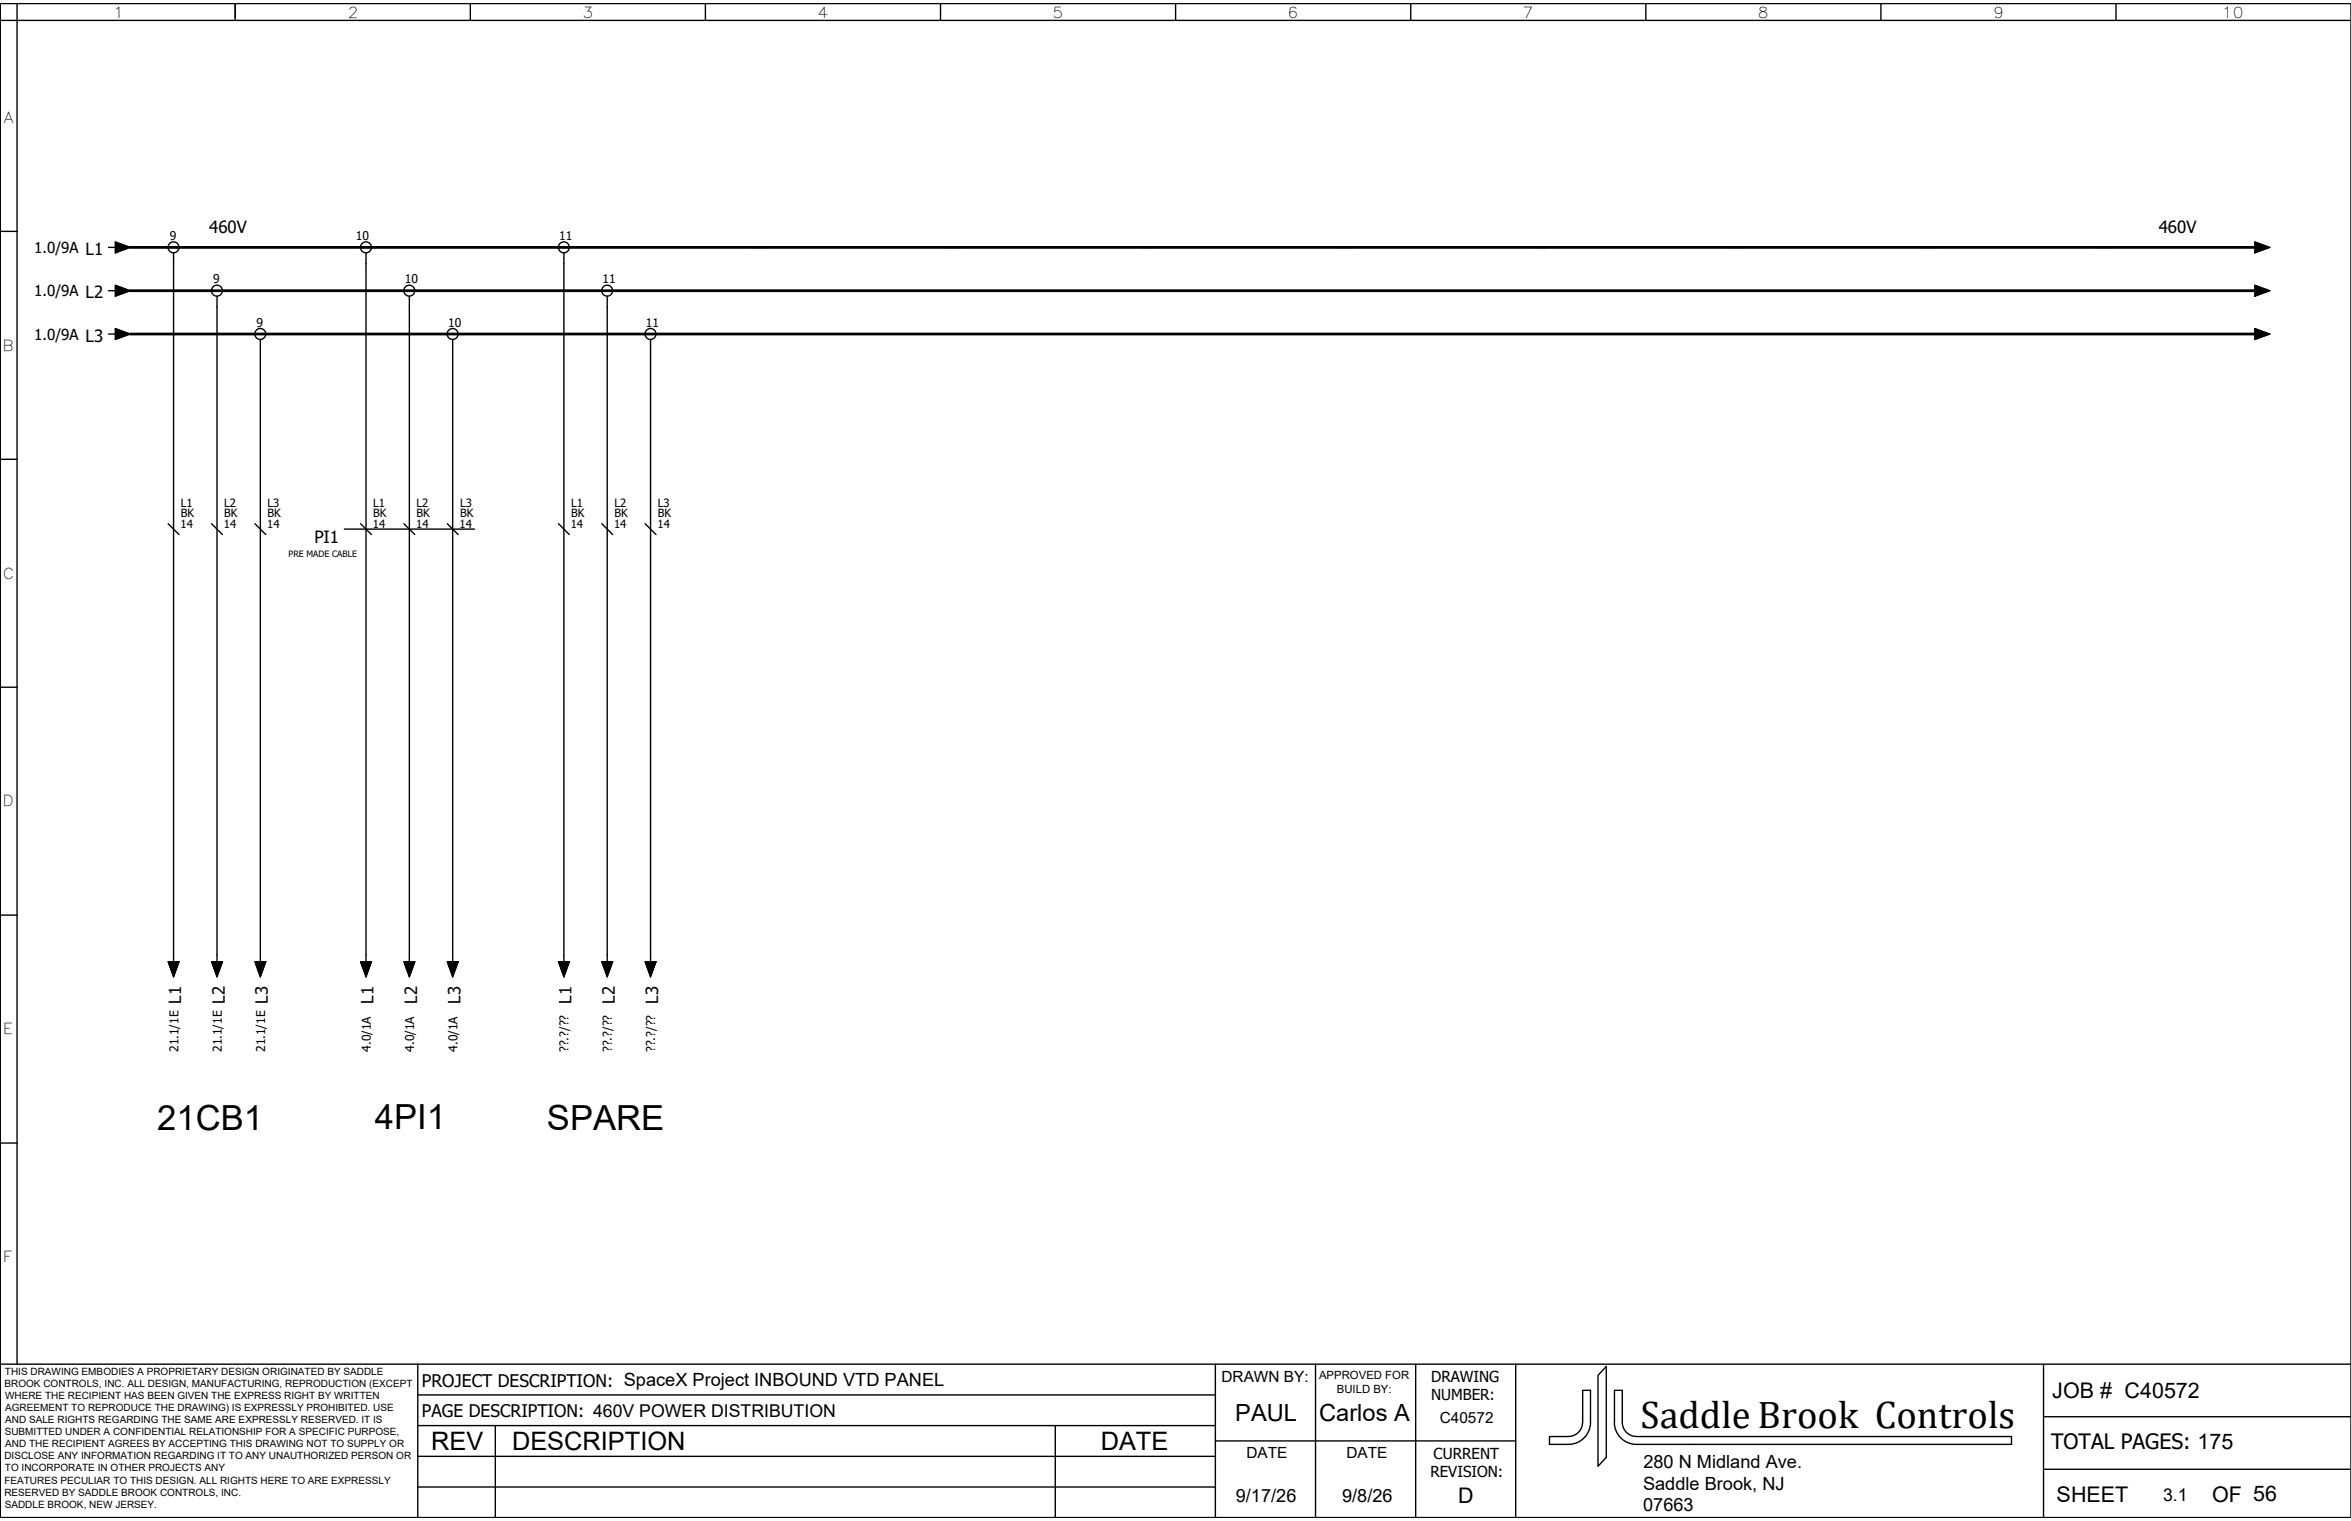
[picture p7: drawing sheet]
<svg xmlns="http://www.w3.org/2000/svg" width="432mm" height="279mm" viewBox="0 0 432 279" stroke-linecap="round" stroke-linejoin="round" font-family="sans-serif">
<defs><g id="words">
<text font-size="7.1" x="301.3" y="262.4">Saddle Brook Controls</text>
<g font-size="6.4">
<text x="28.9" y="207.5">21CB1</text>
<text x="68.8" y="207.5">4PI1</text>
<text x="100.5" y="207.5">SPARE</text>
</g>
<g font-size="4.7">
<text x="79.2" y="266.3">REV</text>
<text x="94" y="266.4">DESCRIPTION</text>
<text x="202.2" y="266.3">DATE</text>
</g>
<g font-size="4.3">
<text x="226.9" y="261.1">PAUL</text>
<text x="242.3" y="261.1">Carlos A</text>
</g>
<g font-size="4">
<text x="376.9" y="256.8">JOB # C40572</text>
<text x="377.7" y="275.9">SHEET</text>
<text x="406.3" y="275.9">OF 56</text>
</g>
<g font-size="3.9">
<text x="376.7" y="266.3">TOTAL PAGES: 175</text>
<text x="267.8" y="276.1">D</text>
</g>
<g font-size="3.3">
<text x="301.8" y="269.6">280 N Midland Ave.</text>
<text x="227" y="275.9">9/17/26</text>
<text x="246.5" y="275.9">9/8/26</text>
<text x="301.8" y="273.6">Saddle Brook, NJ</text>
<text x="301.8" y="277.6">07663</text>
</g>
<g font-size="3.2">
<text x="77.5" y="254.8">PROJECT DESCRIPTION: SpaceX Project INBOUND VTD PANEL</text>
<text x="77.5" y="260.2">PAGE DESCRIPTION: 460V POWER DISTRIBUTION</text>
<text x="397.3" y="275.7">3.1</text>
</g>
<g font-size="3.1">
<text x="38.4" y="42.7">460V</text>
<text x="396.5" y="42.7">460V</text>
<text x="57.7" y="99.7">PI1</text>
<text x="33.3" y="184.4" transform="rotate(-90 33.3 184.4)">L1</text>
<text x="41.3" y="184.4" transform="rotate(-90 41.3 184.4)">L2</text>
<text x="49.2" y="184.4" transform="rotate(-90 49.2 184.4)">L3</text>
<text x="68.6" y="184.4" transform="rotate(-90 68.6 184.4)">L1</text>
<text x="76.6" y="184.4" transform="rotate(-90 76.6 184.4)">L2</text>
<text x="84.6" y="184.4" transform="rotate(-90 84.6 184.4)">L3</text>
<text x="105" y="184.4" transform="rotate(-90 105 184.4)">L1</text>
<text x="112.9" y="184.4" transform="rotate(-90 112.9 184.4)">L2</text>
<text x="120.9" y="184.4" transform="rotate(-90 120.9 184.4)">L3</text>
</g>
<g font-size="2.8">
<text x="20.8" y="3.2">1</text>
<text x="63.9" y="3.2">2</text>
<text x="107" y="3.2">3</text>
<text x="150.2" y="3.2">4</text>
<text x="193.3" y="3.2">5</text>
<text x="236.5" y="3.2">6</text>
<text x="279.7" y="3.2">7</text>
<text x="322.9" y="3.2">8</text>
<text x="366" y="3.2">9</text>
<text x="408.1" y="3.2">10</text>
<text x=".7" y="22.5">A</text>
<text x="6.3" y="46.5">1.0/9A L1</text>
<text x="6.3" y="54.4">1.0/9A L2</text>
<text x=".5" y="64.4">B</text>
<text x="6.3" y="62.4">1.0/9A L3</text>
<text x=".5" y="106.3">C</text>
<text x=".5" y="148.1">D</text>
<text x=".6" y="190">E</text>
<text x=".6" y="231.9">F</text>
<text x="224.3" y="253.8">DRAWN BY:</text>
<text x="262.8" y="253.9">DRAWING</text>
<text x="262.8" y="257.2">NUMBER:</text>
<text x="264.4" y="261.4">C40572</text>
<text x="228.9" y="267.9">DATE</text>
<text x="247.3" y="267.9">DATE</text>
<text x="263.3" y="267.9">CURRENT</text>
<text x="262.7" y="271.4">REVISION:</text>
</g>
<g font-size="2.2">
<text x="31.2" y="44.1">9</text>
<text x="65.4" y="44.1">10</text>
<text x="102.7" y="44.1">11</text>
<text x="39.2" y="52.1">9</text>
<text x="74.3" y="52.1">10</text>
<text x="110.7" y="52.1">11</text>
<text x="47.1" y="60">9</text>
<text x="82.3" y="60">10</text>
<text x="118.6" y="60">11</text>
<text x="32.8" y="193.3" transform="rotate(-90 32.8 193.3)">21.1/1E</text>
<text x="40.7" y="193.3" transform="rotate(-90 40.7 193.3)">21.1/1E</text>
<text x="48.7" y="193.3" transform="rotate(-90 48.7 193.3)">21.1/1E</text>
<text x="68.1" y="193.2" transform="rotate(-90 68.1 193.2)">4.0/1A</text>
<text x="76.1" y="193.2" transform="rotate(-90 76.1 193.2)">4.0/1A</text>
<text x="84" y="193.2" transform="rotate(-90 84 193.2)">4.0/1A</text>
<text x="104.4" y="193.3" transform="rotate(-90 104.4 193.3)">??.?/??</text>
<text x="112.4" y="193.3" transform="rotate(-90 112.4 193.3)">??.?/??</text>
<text x="120.4" y="193.3" transform="rotate(-90 120.4 193.3)">??.?/??</text>
</g>
<g font-size="2.1">
<text x="33.2" y="95">BK</text>
<text x="33.2" y="93.1">L1</text>
<text x="41.2" y="95">BK</text>
<text x="41.2" y="93.1">L2</text>
<text x="49.1" y="95">BK</text>
<text x="49.1" y="93.1">L3</text>
<text x="68.6" y="95">BK</text>
<text x="68.6" y="93.1">L1</text>
<text x="76.5" y="95">BK</text>
<text x="76.5" y="93.1">L2</text>
<text x="84.5" y="95">BK</text>
<text x="84.5" y="93.1">L3</text>
<text x="104.9" y="95">BK</text>
<text x="104.9" y="93.1">L1</text>
<text x="112.9" y="95">BK</text>
<text x="112.9" y="93.1">L2</text>
<text x="120.8" y="95">BK</text>
<text x="120.8" y="93.1">L3</text>
<text x="33.1" y="97">14</text>
<text x="41.1" y="97">14</text>
<text x="49.1" y="97">14</text>
<text x="68.5" y="97">14</text>
<text x="76.5" y="97">14</text>
<text x="84.4" y="97">14</text>
<text x="104.8" y="97">14</text>
<text x="112.8" y="97">14</text>
<text x="120.8" y="97">14</text>
<text x="242.3" y="253.3">APPROVED FOR</text>
<text x="245.5" y="255.8">BUILD BY:</text>
</g>
<g font-size="1.8">
<text x=".8" y="254.8">BROOK CONTROLS, INC. ALL DESIGN, MANUFACTURING, REPRODUCTION (EXCEPT</text>
<text x=".9" y="252.6">THIS DRAWING EMBODIES A PROPRIETARY DESIGN ORIGINATED BY SADDLE</text>
<text x=".9" y="257">WHERE THE RECIPIENT HAS BEEN GIVEN THE EXPRESS RIGHT BY WRITTEN</text>
<text x=".9" y="263.7">SUBMITTED UNDER A CONFIDENTIAL RELATIONSHIP FOR A SPECIFIC PURPOSE,</text>
<text x="1" y="259.2">AGREEMENT TO REPRODUCE THE DRAWING) IS EXPRESSLY PROHIBITED. USE</text>
<text x="1" y="261.4">AND SALE RIGHTS REGARDING THE SAME ARE EXPRESSLY RESERVED. IT IS</text>
<text x=".8" y="268.1">DISCLOSE ANY INFORMATION REGARDING IT TO ANY UNAUTHORIZED PERSON OR</text>
<text x="1" y="265.9">AND THE RECIPIENT AGREES BY ACCEPTING THIS DRAWING NOT TO SUPPLY OR</text>
<text x=".8" y="272.5">FEATURES PECULIAR TO THIS DESIGN. ALL RIGHTS HERE TO ARE EXPRESSLY</text>
<text x=".8" y="274.7">RESERVED BY SADDLE BROOK CONTROLS, INC.</text>
<text x=".9" y="270.3">TO INCORPORATE IN OTHER PROJECTS ANY</text>
<text x=".9" y="276.9">SADDLE BROOK, NEW JERSEY.</text>
</g>
<text font-size="1.6" x="53" y="102.2">PRE MADE CABLE</text>
</g></defs>
<!-- layer: 0 -->
<g fill="none" stroke="#000" stroke-width=".25">
<path d="M0 .7h431.8v278.1h-431.8zM0 3.7h431.8M0 .7v278.1M3.1 .7v249.9M43.2 .7v3M86.4 .7v3M129.6 .7v3M172.7 .7v3M215.9 .7v3M259.1 .7v3M302.3 .7v3M345.5 .7v3"/>
<path d="M388.6 .7v3M0 42.5h3.1M19.9 45.4h1.3M19.9 53.4h1.3M21.2 44.5l2.7 .9-2.7 1zM21.2 52.4l2.7 1-2.7 1zM30.4 45.4h3M31.9 46.4v131M38.4 53.4h2.9M39.9 54.4v123M66.2 45.4h3M67.2 46.4v131"/>
<path d="M74.2 53.4h3M75.2 54.4v123M102.1 45.4h3M103.6 46.4v131M110 53.4h3M111.5 54.4v123M137.9 45.4h3M145.9 53.4h2.9M173.7 45.4h3M181.7 53.4h3M209.6 45.4h3M217.5 53.4h3"/>
<path d="M245.4 45.4h3M253.4 53.4h3M281.2 45.4h3M289.2 53.4h3M317.1 45.4h3M325.1 53.4h2.9M352.9 45.4h3M360.9 53.4h3M384.8 45.4h3M392.7 53.4h3M414.1 44.5l2.8 .9-2.8 1zM414.1 52.4l2.8 1-2.8 1z"/>
<path d="M19.9 61.4h1.3M21.2 60.4l2.7 1-2.7 1zM46.3 61.4h3M47.8 62.4v115M82.1 61.4h3.1M83.1 62.4v115M118 61.4h3M119.5 62.4v115M153.8 61.4h3M189.7 61.4h3M225.5 61.4h3M261.3 61.4h3"/>
<path d="M297.2 61.4h3M333 61.4h3M368.9 61.4h2.9M400.7 61.4h3M414.1 60.4l2.8 1-2.8 1zM0 84.4h3.1M30.9 96.2l2 2M38.9 96.2l2 2M46.8 96.2l2 2M63.2 97.2h23.9M66.2 96.2l2 2M74.2 96.2l2 2"/>
<path d="M82.1 96.2l2 2M102.6 96.2l2 2M110.5 96.2l2 2M118.5 96.2l2 2M0 126.2h3.1M0 168.1h3.1M30.9 176.7h2l-1 2.7zM38.9 176.7h2l-1 2.7zM46.8 176.7h2l-1 2.7zM66.2 176.7h2l-1 2.7zM74.2 176.7h2l-1 2.7zM82.1 176.7h2l-1 2.7z"/>
<path d="M102.6 176.7h2l-1 2.7zM110.5 176.7h2l-1 2.7zM118.5 176.7h2l-1 2.7zM0 210h3.1M0 250.6h431.8M76.7 250.6v28.2M76.7 256.2h146.5M223.2 250.6v28.2M241.6 250.6v28.2M260 250.6v28.2M278.4 250.6v28.2M295 251v16.7l-1.5 1.6v-16.7z"/>
<path d="M375.3 250.8v28M76.7 273.2h146.5M76.7 267.5h146.5M76.7 261.9h146.5M91 261.9v16.9M193.8 261.9v16.9M223.2 264.7h55.2M290.7 261.3a2.57 2.57 0 0 1-2.6 2.6h-3.5M290.7 261.3v-5.9h1.4v5.9a4 4 0 0 1-4 4h-3.5v-1.4M296.5 261.3a4 4 0 0 0 4 4h68.9v-1.4h-68.9a2.61 2.61 0 0 1-2.5-2.6v-5.9h-1.5v5.9M375.3 269.9h56.5M375.3 260.2h56.5"/>
<circle cx="31.9" cy="45.4" r="1.01"/>
<circle cx="39.8" cy="53.4" r="1.01"/>
<circle cx="67.2" cy="45.4" r="1.01"/>
<circle cx="75.2" cy="53.4" r="1.01"/>
<circle cx="103.6" cy="45.4" r="1.01"/>
<circle cx="111.5" cy="53.4" r="1.01"/>
<circle cx="47.8" cy="61.4" r="1.01"/>
<circle cx="83.1" cy="61.4" r="1.01"/>
<circle cx="119.5" cy="61.4" r="1.01"/>
</g>
<g fill="#000" stroke="#000" stroke-width=".18">
<path d="M21.2 44.5l2.7 .9-2.7 1zM21.2 52.4l2.7 1-2.7 1zM414.1 44.5l2.8 .9-2.8 1zM414.1 52.4l2.8 1-2.8 1zM21.2 60.4l2.7 1-2.7 1zM414.1 60.4l2.8 1-2.8 1zM30.9 176.7h2l-1 2.7zM38.9 176.7h2l-1 2.7zM46.8 176.7h2l-1 2.7zM66.2 176.7h2l-1 2.7zM74.2 176.7h2l-1 2.7zM82.1 176.7h2l-1 2.7z"/>
<path d="M102.6 176.7h2l-1 2.7zM110.5 176.7h2l-1 2.7zM118.5 176.7h2l-1 2.7z"/>
</g>
<path d="M23.9 45.4h390.2M23.9 53.4h390.2M23.9 61.4h390.2" fill="none" stroke="#000" stroke-width=".51"/>
<use href="#words"/>
</svg>
